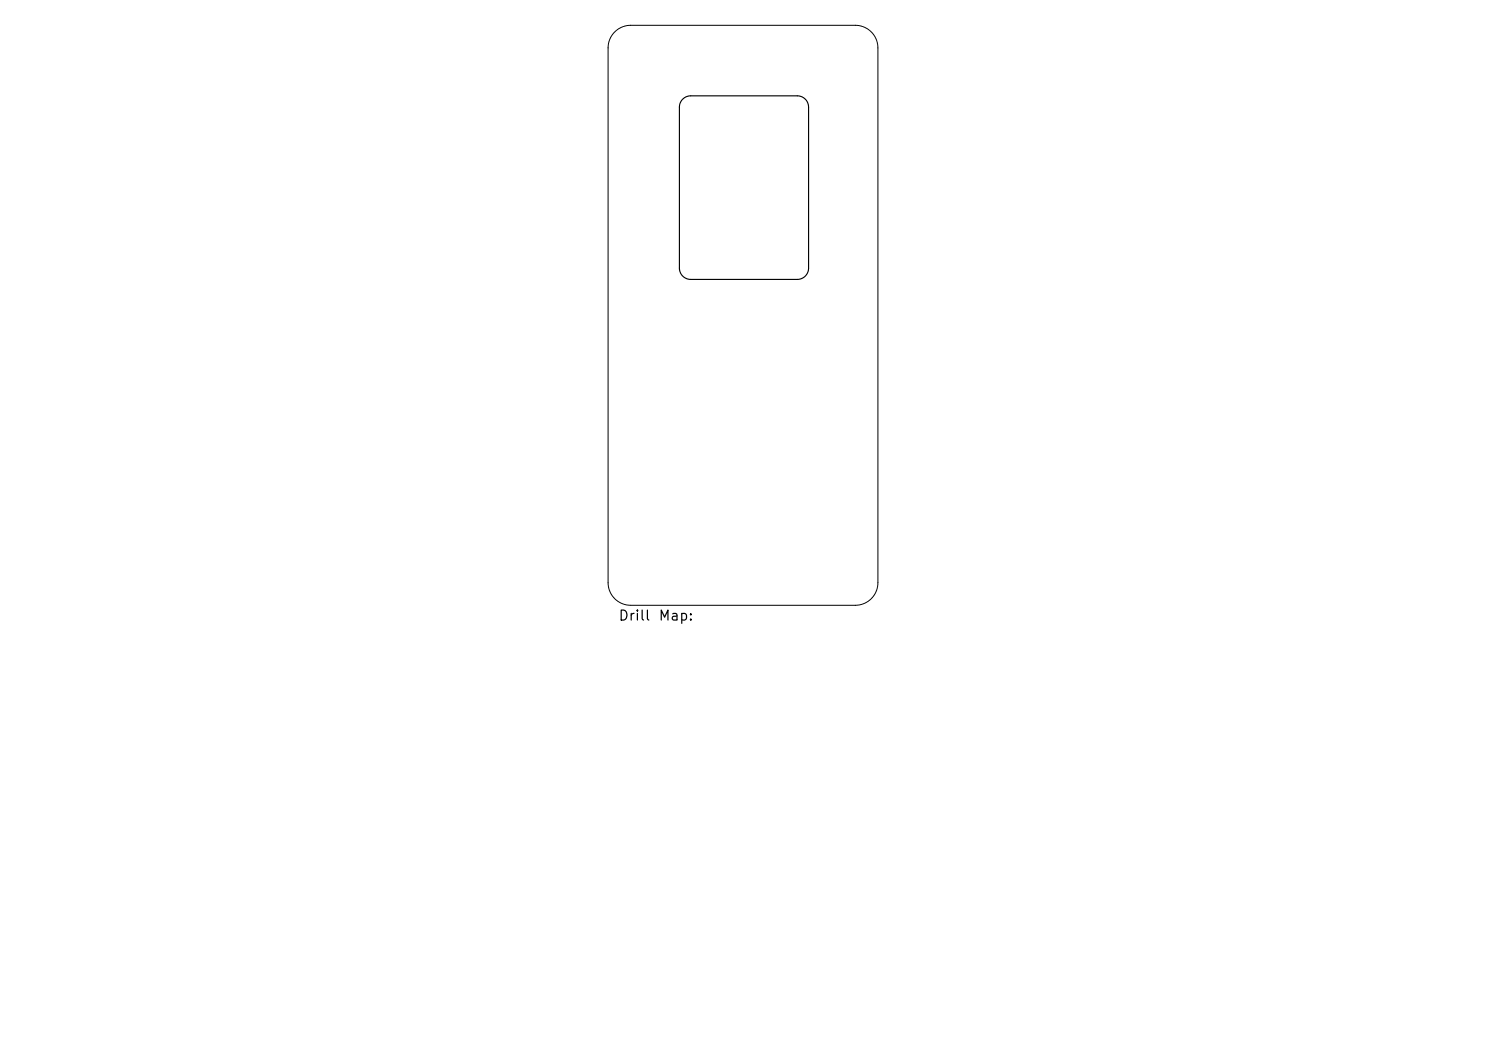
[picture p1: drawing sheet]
<svg xmlns="http://www.w3.org/2000/svg" width="297mm" height="210mm" viewBox="0 0 297 210" stroke-linecap="round" stroke-linejoin="round" font-family="sans-serif">
<defs><g id="words">
<g font-size="2">
<text x="123.5" y="124.5">Drill</text>
<text x="131.5" y="124.5">Map:</text>
</g>
</g></defs>
<path d="M136.5 19.8l.8-.5 .7-.1h21.3a2.26 2.26 0 0 1 2.3 2.2v32.2a2.26 2.26 0 0 1-2.3 2.2h-21.2a2.26 2.26 0 0 1-2.3-2.2v-32.2l.2-.9z" fill="none" stroke="#000" stroke-width=".23"/>
<path d="M122.9 6.4a4.5 4.5 0 0 1 3.2-1.3h44.8a4.5 4.5 0 0 1 4.6 4.5v106.8a4.5 4.5 0 0 1-4.6 4.5h-44.8a4.5 4.5 0 0 1-4.6-4.5v-106.8a4.5 4.5 0 0 1 1.4-3.2z" fill="none" stroke="#000" stroke-width=".2"/>
<use href="#words"/>
</svg>
